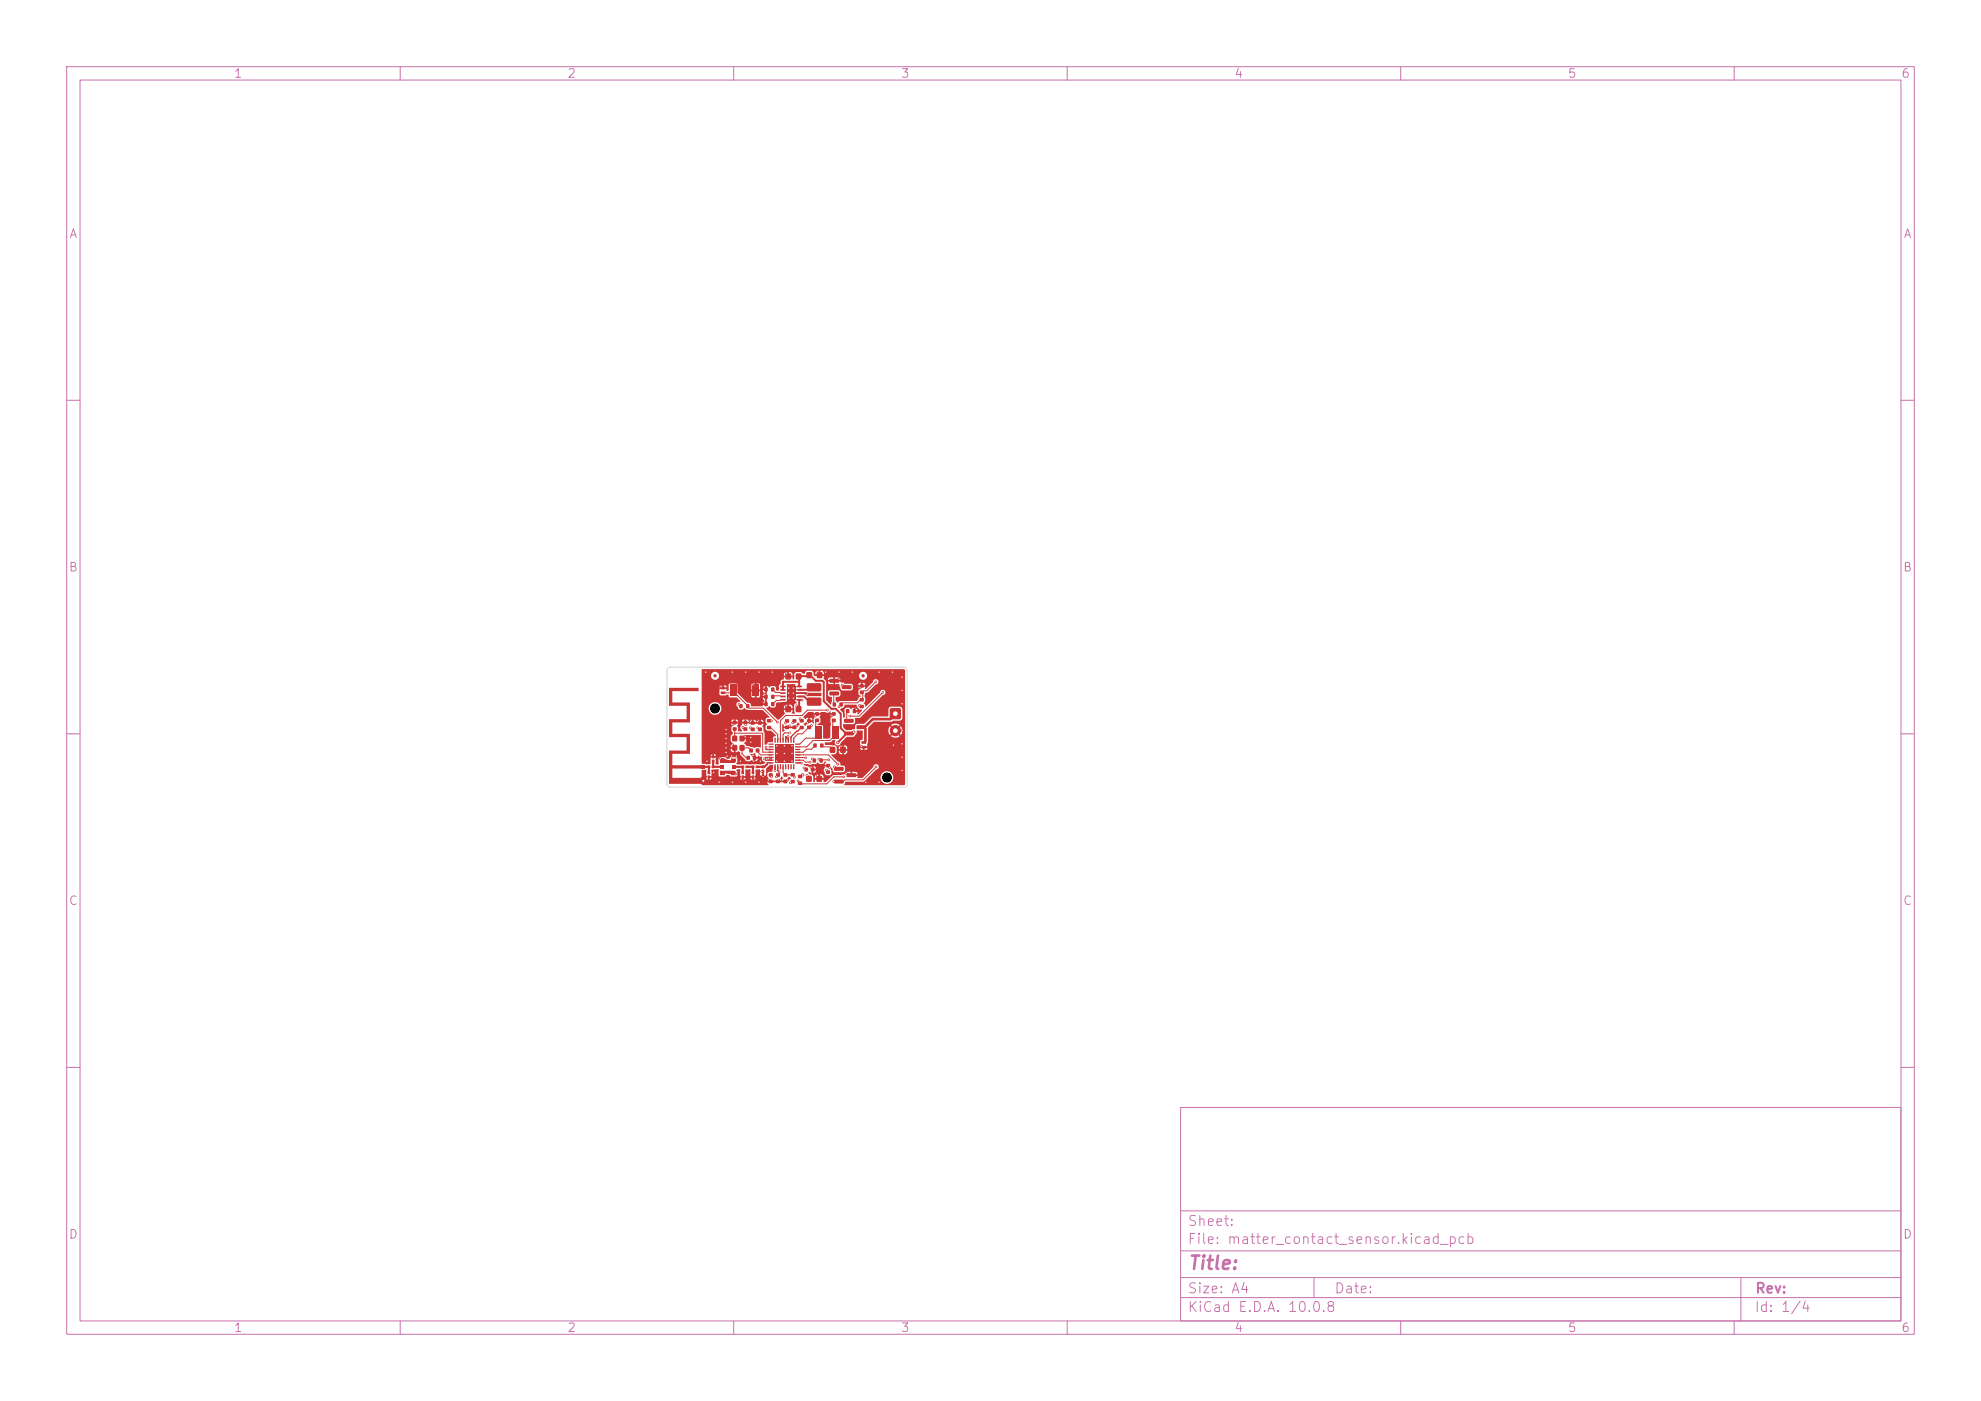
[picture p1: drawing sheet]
<svg xmlns="http://www.w3.org/2000/svg" width="297mm" height="210mm" viewBox="0 0 297 210" stroke-linecap="round" stroke-linejoin="round" font-family="sans-serif">
<defs><g id="words">
<text font-size="2" fill="#c872ab" x="178" y="190.8">Title:</text>
<g font-size="1.5" fill="#c872ab">
<text x="178" y="184.1">Sheet:</text>
<text x="178" y="186.8">File: matter_contact_sensor.kicad_pcb</text>
<text x="178" y="197">KiCad E.D.A. 10.0.8</text>
<text x="178" y="194.2">Size: A4</text>
<text x="200" y="194.2">Date:</text>
<text x="263" y="197">Id: 1/4</text>
<text x="263" y="194.2">Rev:</text>
</g>
<g font-size="1.3" fill="#c872ab">
<text x="35" y="12">1</text>
<text x="85" y="12">2</text>
<text x="135" y="12">3</text>
<text x="185" y="12">4</text>
<text x="235" y="12">5</text>
<text x="285" y="12">6</text>
<text x="10.3" y="36">A</text>
<text x="285.3" y="36">A</text>
<text x="10.2" y="86">B</text>
<text x="285.2" y="86">B</text>
<text x="10.2" y="136">C</text>
<text x="285.2" y="136">C</text>
<text x="10.2" y="186">D</text>
<text x="285.2" y="186">D</text>
<text x="35" y="200">1</text>
<text x="85" y="200">2</text>
<text x="135" y="200">3</text>
<text x="185" y="200">4</text>
<text x="235" y="200">5</text>
<text x="285" y="200">6</text>
</g>
</g></defs>
<g fill="none" stroke="#c872ab" stroke-width=".15">
<path d="M10 10h277v190h-277zM12 12h273v186h-273zM60 10v2M110 10v2M160 10v2M210 10v2M260 10v2M10 60h2M285 60h2M10 110h2M285 110h2M10 160h2"/>
<path d="M177 166h108v32h-108zM285 160h2M60 198v2M110 198v2M160 198v2M177 194.5h108M177 191.5h108M177 187.5h108M177 181.5h108M197 191.5v3M210 198v2M260 198v2"/>
<path d="M261 191.5v6.5"/>
</g>
<g fill="#c83434">
<path d="M100.3 103.1h4.4v.5h-3.9v1.7h2.6v3h-2.6v1.7h2.6v3h-2.6v1.7h4.9v.5h-4.9v1.4h4.9v.9h-5.4v-.4h5a.15 .15 0 0 0 .2 .1 .15 .15 0 0 0 0-.3 .15 .15 0 0 0-.2 .1l-5 .1v-4.6h2.6v-2h-2.6v-2.7h2.6v-2h-2.6z"/>
<path d="M115.6 105.3h.5v.5h-.5z"/>
<path d="M114.6 105.3h.5v.5h-.5z"/>
<path d="M116.4 115.9h.5v.5h-.5z"/>
<path d="M116.4 116.9h.5v.5h-.5z"/>
<path d="M117.5 115.9h.5v.5h-.5z"/>
<path d="M117.5 116.9h.5v.5h-.5z"/>
<path d="M105.2 114.7h.5v.5h-.5z"/>
<path d="M105.2 116.6h.5v.9h-.5z"/>
<path d="M110.9 111.7h.7v.8h-.7z"/>
<path d="M110.9 110.3h.7v.8h-.7z"/>
<path d="M109.8 110.3h.7v.8h-.7z"/>
<path d="M109.8 111.7h.7v.8h-.7z"/>
<path d="M120.6 115.1h.5v.5h-.5z"/>
<path d="M121.6 115.1h.5v.5h-.5z"/>
<path d="M126.6 107.8h1.3l.1 .5-.2 .1-1.2-.1-.1-.1z"/>
<path d="M126.6 109.7h1.3l.1 .5-.2 .1-1.2-.1-.1-.1z"/>
<path d="M128.4 108.7h1.4l.1 .5-.2 .1h-1.2l-.1-.1z"/>
<path d="M106.1 115.6h.4v.4h-.4z"/>
<path d="M106.1 116.3h.4v.4h-.4z"/>
<path d="M117.7 107.8h.6v.5h-.6z"/>
<path d="M117.7 108.8h.6v.5h-.6z"/>
<path d="M119.9 108.8h.6v.5h-.6z"/>
<path d="M119.9 107.8h.6v.5h-.6z"/>
<path d="M110.9 105.6h.4v.5h-.4z"/>
<path d="M111.9 105.6h.4v.5h-.4z"/>
<path d="M112.7 115.6h.4v.4h-.4z"/>
<path d="M112.7 116.3h.4v.4h-.4z"/>
<path d="M124.9 105.3h.4v.6h-.4z"/>
<path d="M125.9 105.3h.4v.6h-.4z"/>
<path d="M106.7 113.9h.4v.4h-.4z"/>
<path d="M106.7 113.2h.4v.4h-.4z"/>
<path d="M128.9 103.5h.6v.5h-.6z"/>
<path d="M128.9 102.6h.6v.5h-.6z"/>
<path d="M119.3 101h.8v.8h-.8z"/>
<path d="M117.8 101h.8v.8h-.8z"/>
<path d="M113.3 112.2h.5v.6h-.5z"/>
<path d="M112.4 112.2h.5v.6h-.5z"/>
<path d="M121 108.8h.6v.5h-.6z"/>
<path d="M121 107.8h.6v.5h-.6z"/>
<path d="M119.7 116.2h.5v.4h-.5z"/>
<path d="M119.7 117.2h.5v.4h-.5z"/>
<path d="M126.9 106.3h.4v.6h-.4z"/>
<path d="M127.9 106.3h.4v.6h-.4z"/>
<path d="M111.2 115.6h.3v.4h-.3z"/>
<path d="M111.2 116.3h.3v.4h-.3z"/>
<path d="M121 102.5l2-.1 .2 .3-.1 .8-.2 .2-1.8-.1-.2-.2z"/>
<path d="M121 104.6h2l.2 .2-.1 .8-.2 .2h-1.8l-.2-.2z"/>
<path d="M115 108.8h.6v.5h-.6z"/>
<path d="M115 107.8h.6v.5h-.6z"/>
<path d="M133.5 106.2h1.5v1.6h-1.5z"/>
<path d="M109.4 102.7h1v1.7h-1z"/>
<path d="M112.8 102.7h.9v1.7h-.9z"/>
<path d="M111.9 113.3h.5v.6h-.5z"/>
<path d="M112.9 113.3h.5v.6h-.5z"/>
<path d="M108.1 103.7h.6v.3h-.6z"/>
<path d="M108.1 103h.6v.3h-.6z"/>
<path d="M122 111.5h.4v.5h-.4z"/>
<path d="M123 111.5h.4v.5h-.4z"/>
<path d="M113.7 109.1h.5v.5h-.5z"/>
<path d="M113.7 108.1h.5v.5h-.5z"/>
<path d="M109.9 109h.5v.5h-.5z"/>
<path d="M109.9 108.1h.5v.5h-.5z"/>
<path d="M120.9 116.3h.8v.9h-.8z"/>
<path d="M122.4 116.3h.8v.9h-.8z"/>
<path d="M125.1 115h1.3l.1 .5-.2 .1-1.2-.1-.1-.1z"/>
<path d="M125.1 116.9h1.3l.1 .5-.2 .1-1.2-.1-.1-.1z"/>
<path d="M126.9 115.9h1.4l.1 .5-.2 .1h-1.2l-.1-.1z"/>
<path d="M126 112h.8v.8h-.8z"/>
<path d="M124.4 112h.8v.8h-.8z"/>
<path d="M107.9 114.7h.5v.5h-.5z"/>
<path d="M109.9 114.7h.4v.5h-.4z"/>
<path d="M107.9 115.5h2.2l.2 .2v.5h-.7v-.2h-.9v.2h-.8z"/>
<path d="M107.9 113.7h.8v.3h.9v-.3h.7v.5l-.2 .2h-2.2z"/>
<path d="M106.7 114.8h.4v.3h-.4z"/>
<path d="M106.1 114.8h.4v.3h-.4z"/>
<path d="M124.7 107.7h.6v.5h-.6z"/>
<path d="M124.7 106.8h.6v.5h-.6z"/>
<path d="M119.3 105.9h.8v.8h-.8z"/>
<path d="M117.8 105.9h.8v.8h-.8z"/>
<path d="M124.7 108.9h1v1.8h-1z"/>
<path d="M122.2 108.9h1v1.8h-1z"/>
<path d="M116.1 114.6h.2l-.1 .7h-.1z"/>
<path d="M116.5 114.6h.2l-.1 .7h-.1z"/>
<path d="M116.9 114.6h.2l-.1 .7h-.1z"/>
<path d="M117.3 114.6h.2l-.1 .7h-.1z"/>
<path d="M117.7 114.6h.2l-.1 .7h-.1z"/>
<path d="M118.1 114.6h.2l-.1 .7h-.1z"/>
<path d="M118.5 114.6h.2l-.1 .7h-.1z"/>
<path d="M118.9 114.6h.2l-.1 .7h-.1z"/>
<path d="M119.2 114.3h.7l.1 .1-.7 .1z"/>
<path d="M119.2 113.9h.7l.1 .1-.7 .1z"/>
<path d="M119.2 113.5h.7l.1 .1-.7 .1z"/>
<path d="M119.2 113.1h.7l.1 .1-.7 .1z"/>
<path d="M119.2 112.7h.7l.1 .1-.7 .1z"/>
<path d="M119.2 112.3h.7l.1 .1-.7 .1z"/>
<path d="M119.2 111.9h.7l.1 .1-.7 .1z"/>
<path d="M119.2 111.5h.7l.1 .1-.7 .1z"/>
<path d="M118.9 110.6h.2l-.1 .8-.1-.1z"/>
<path d="M118.5 110.6h.2l-.1 .8-.1-.1z"/>
<path d="M118.1 110.6h.2l-.1 .8-.1-.1z"/>
<path d="M117.7 110.6h.2l-.1 .8-.1-.1z"/>
<path d="M117.3 110.6h.2l-.1 .8-.1-.1z"/>
<path d="M116.9 110.6h.2l-.1 .8-.1-.1z"/>
<path d="M116.5 110.6h.2l-.1 .8-.1-.1z"/>
<path d="M116.1 110.6h.2l-.1 .8-.1-.1z"/>
<path d="M115.2 111.5h.7l.1 .1-.7 .1z"/>
<path d="M115.2 111.9h.7l.1 .1-.7 .1z"/>
<path d="M115.2 112.3h.7l.1 .1-.7 .1z"/>
<path d="M115.2 112.7h.7l.1 .1-.7 .1z"/>
<path d="M115.2 113.1h.7l.1 .1-.7 .1z"/>
<path d="M115.2 113.5h.7l.1 .1-.7 .1z"/>
<path d="M115.2 113.9h.7l.1 .1-.7 .1z"/>
<path d="M115.2 114.3h.7l.1 .1-.7 .1z"/>
<path d="M116.2 111.6h2.8v2.8h-2.8z"/>
<path d="M121.9 113.7h.4v.6h-.4z"/>
<path d="M122.9 113.7h.4v.6h-.4z"/>
<path d="M112.6 109.1h.5v.5h-.5z"/>
<path d="M112.6 108.1h.5v.5h-.5z"/>
<path d="M118.8 107.8h.6v.5h-.6z"/>
<path d="M118.8 108.8h.6v.5h-.6z"/>
<path d="M117 102.8h.8v.2h-.8z"/>
<path d="M117 103.3h.8v.2h-.8z"/>
<path d="M117 103.8h.8v.2h-.8z"/>
<path d="M117 104.3h.8v.2h-.8z"/>
<path d="M117 104.8h.8v.2h-.8z"/>
<path d="M119.4 104.8h.8v.2h-.8z"/>
<path d="M119.4 104.3h.8v.2h-.8z"/>
<path d="M119.4 103.8h.8v.2h-.8z"/>
<path d="M119.4 103.3h.8v.2h-.8z"/>
<path d="M119.4 102.8h.8v.2h-.8z"/>
<path d="M118 102.9h1.2v2h-1.2z"/>
<path d="M122.2 107.7h.6v.5h-.6z"/>
<path d="M122.2 106.8h.6v.5h-.6z"/>
<path d="M115.3 115.9h.5v.5h-.5z"/>
<path d="M115.3 116.9h.5v.5h-.5z"/>
<path d="M129.2 111.1h.6v.4h-.6z"/>
<path d="M129.2 111.8h.6v.4h-.6z"/>
<path d="M115.6 103.1h.5v.5h-.5z"/>
<path d="M114.6 103.1h.5v.5h-.5z"/>
<path d="M113.3 114.8h.4v.3h-.4z"/>
<path d="M112.7 114.8h.4v.3h-.4z"/>
<path d="M120.9 100.8h.8v.8h-.8z"/>
<path d="M122.5 100.8h.8v.8h-.8z"/>
<path d="M111.5 109h.5v.5h-.5z"/>
<path d="M111.5 108.1h.5v.5h-.5z"/>
<path d="M111.8 114.8h.4v.3h-.4z"/>
<path d="M111.2 114.8h.4v.3h-.4z"/>
<path d="M124.4 101.8h1.3l.1 .5-.2 .1-1.2-.1-.1-.1z"/>
<path d="M124.4 103.7h1.3l.1 .5-.2 .1-1.2-.1-.1-.1z"/>
<path d="M126.2 102.7h1.4l.1 .5-.2 .1h-1.2l-.1-.1z"/>
<path d="M118.6 115.9h.5v.5h-.5z"/>
<path d="M118.6 116.9h.5v.5h-.5z"/>
<path d="M114.2 114.7h.4v.5h-.4z"/>
<path d="M114.2 115.4h.4v.4h-.4z"/>
<path d="M123.9 115.5h.5v.5h-.5z"/>
<path d="M123.9 114.5h.5v.5h-.5z"/>
<path d="M115.6 104.2h.5v.5h-.5z"/>
<path d="M114.6 104.2h.5v.5h-.5z"/>
<path d="M128.9 105.7h.6v.4h-.6z"/>
<path d="M128.9 104.7h.6v.4h-.6z"/>
<circle cx="129.4" cy="101.3" r=".25"/>
<circle cx="134.2" cy="109.5" r=".85"/>
<circle cx="116.4" cy="114.1" r=".25"/>
<circle cx="117.6" cy="114.1" r=".25"/>
<circle cx="118.7" cy="114.1" r=".25"/>
<circle cx="116.4" cy="113" r=".25"/>
<circle cx="117.6" cy="112.9" r=".25"/>
<circle cx="118.7" cy="113" r=".25"/>
<circle cx="116.4" cy="111.8" r=".25"/>
<circle cx="117.6" cy="111.8" r=".25"/>
<circle cx="118.7" cy="111.8" r=".25"/>
<circle cx="118.2" cy="103.1" r=".25"/>
<circle cx="118.2" cy="103.9" r=".25"/>
<circle cx="118.2" cy="104.7" r=".25"/>
<circle cx="118.9" cy="103.1" r=".25"/>
<circle cx="118.9" cy="103.9" r=".25"/>
<circle cx="118.9" cy="104.7" r=".25"/>
<circle cx="107.2" cy="101.3" r=".25"/>
<circle cx="114" cy="114.1" r=".2"/>
<circle cx="109.8" cy="100.7" r=".2"/>
<circle cx="111.7" cy="110.3" r=".2"/>
<circle cx="122.6" cy="116.3" r=".2"/>
<circle cx="126.9" cy="116" r=".2"/>
<circle cx="135.3" cy="113.5" r=".2"/>
<circle cx="135.3" cy="105.5" r=".2"/>
<circle cx="109.8" cy="117.3" r=".2"/>
<circle cx="122.2" cy="107.3" r=".2"/>
<circle cx="135.3" cy="109.5" r=".2"/>
<circle cx="122.6" cy="100.7" r=".2"/>
<circle cx="112.5" cy="108.2" r=".2"/>
<circle cx="121" cy="108.3" r=".2"/>
<circle cx="124.7" cy="107.3" r=".2"/>
<circle cx="131.8" cy="100.7" r=".2"/>
<circle cx="106.7" cy="113.3" r=".2"/>
<circle cx="110.3" cy="116" r=".2"/>
<circle cx="113.6" cy="108.1" r=".2"/>
<circle cx="113.1" cy="116.5" r=".2"/>
<circle cx="135.3" cy="101.5" r=".2"/>
<circle cx="112.6" cy="111.3" r=".2"/>
<circle cx="114.4" cy="116.4" r=".2"/>
<circle cx="111.8" cy="100.7" r=".2"/>
<circle cx="129.8" cy="117.3" r=".2"/>
<circle cx="117.9" cy="100.9" r=".2"/>
<circle cx="128.4" cy="106.3" r=".2"/>
<circle cx="117.9" cy="105.8" r=".2"/>
<circle cx="133.8" cy="100.7" r=".2"/>
<circle cx="113" cy="114.1" r=".2"/>
<circle cx="111.8" cy="117.3" r=".2"/>
<circle cx="114.6" cy="103.1" r=".2"/>
<circle cx="109.9" cy="108.6" r=".2"/>
<circle cx="115.2" cy="116.9" r=".2"/>
<circle cx="105.8" cy="100.7" r=".2"/>
<circle cx="111.8" cy="108.6" r=".2"/>
<circle cx="114.5" cy="105.3" r=".2"/>
<circle cx="115.8" cy="100.7" r=".2"/>
<circle cx="129" cy="103.1" r=".2"/>
<circle cx="111.1" cy="116.5" r=".2"/>
<circle cx="126.1" cy="111.9" r=".2"/>
<circle cx="114.2" cy="115.7" r=".2"/>
<circle cx="111" cy="114.1" r=".2"/>
<circle cx="123.8" cy="100.7" r=".2"/>
<circle cx="112.9" cy="113.3" r=".2"/>
<circle cx="108.9" cy="112.1" r=".2"/>
<circle cx="117" cy="116.9" r=".2"/>
<circle cx="109.7" cy="113.3" r=".2"/>
<circle cx="131.8" cy="117.3" r=".2"/>
<circle cx="113.8" cy="100.7" r=".2"/>
<circle cx="109.8" cy="111.7" r=".2"/>
<circle cx="121.6" cy="115" r=".2"/>
<circle cx="108.9" cy="110" r=".2"/>
<circle cx="108.9" cy="111.4" r=".2"/>
<circle cx="108.9" cy="109.3" r=".2"/>
<circle cx="107" cy="115.8" r=".2"/>
<circle cx="112.9" cy="102.6" r=".2"/>
<circle cx="110.4" cy="113.3" r=".2"/>
<circle cx="108" cy="113.7" r=".2"/>
<circle cx="108.9" cy="112.8" r=".2"/>
<circle cx="118.1" cy="116.9" r=".2"/>
<circle cx="124.4" cy="115" r=".2"/>
<circle cx="119.4" cy="108.8" r=".2"/>
<circle cx="112.6" cy="110.6" r=".2"/>
<circle cx="107.8" cy="117.3" r=".2"/>
<circle cx="108.1" cy="103" r=".2"/>
<circle cx="129.1" cy="111.9" r=".2"/>
<circle cx="134" cy="111.7" r=".2"/>
<circle cx="135.3" cy="111.5" r=".2"/>
<circle cx="135.3" cy="115.5" r=".2"/>
<circle cx="113.8" cy="117.3" r=".2"/>
<circle cx="108.9" cy="110.7" r=".2"/>
<circle cx="114.7" cy="104.1" r=".2"/>
<circle cx="125.8" cy="101.8" r=".2"/>
<circle cx="135.3" cy="103.5" r=".2"/>
<circle cx="109" cy="113.3" r=".2"/>
<circle cx="106" cy="114.1" r=".2"/>
<circle cx="127.8" cy="100.7" r=".2"/>
<circle cx="106" cy="116.5" r=".2"/>
<circle cx="118.3" cy="108.8" r=".2"/>
<circle cx="121" cy="104" r=".2"/>
<circle cx="125.8" cy="100.7" r=".2"/>
<circle cx="116.2" cy="115.5" r=".2"/>
<circle cx="113.6" cy="109.1" r=".2"/>
<circle cx="125.1" cy="115" r=".2"/>
<circle cx="115.7" cy="116.4" r=".2"/>
<circle cx="114.9" cy="112" r=".2"/>
<circle cx="120" cy="107.7" r=".2"/>
<circle cx="123.9" cy="115.4" r=".2"/>
<circle cx="118.1" cy="110.4" r=".2"/>
<circle cx="116.4" cy="116.4" r=".2"/>
<circle cx="117.7" cy="108.3" r=".2"/>
<circle cx="120.6" cy="115.1" r=".2"/>
<circle cx="126.3" cy="102.7" r=".2"/>
<circle cx="121.8" cy="113.7" r=".2"/>
<circle cx="118.9" cy="108.3" r=".2"/>
<circle cx="119.4" cy="105.8" r=".2"/>
<circle cx="111.4" cy="109" r=".2"/>
<circle cx="120.1" cy="114.4" r=".2"/>
<circle cx="117.9" cy="110.9" r=".2"/>
<circle cx="114.6" cy="113.7" r=".2"/>
<circle cx="116.8" cy="115.7" r=".2"/>
<circle cx="121" cy="116.2" r=".2"/>
<circle cx="115.2" cy="113.7" r=".2"/>
<circle cx="112.5" cy="109.1" r=".2"/>
<circle cx="128.8" cy="105.7" r=".2"/>
<circle cx="120.2" cy="105" r=".2"/>
<circle cx="110.8" cy="105.6" r=".2"/>
<circle cx="126.5" cy="116.4" r=".2"/>
<circle cx="119.7" cy="117" r=".2"/>
<circle cx="119.1" cy="116.5" r=".2"/>
<circle cx="128" cy="109.7" r=".25"/>
<circle cx="125.6" cy="111.3" r=".25"/>
<circle cx="120.4" cy="116.1" r=".25"/>
<circle cx="116.6" cy="108.3" r=".2"/>
<circle cx="120.8" cy="113.6" r=".2"/>
<circle cx="127.4" cy="107.3" r=".2"/>
<circle cx="132.4" cy="103.8" r=".2"/>
<circle cx="121.7" cy="108.7" r=".2"/>
<circle cx="131.3" cy="102.2" r=".2"/>
<circle cx="125.8" cy="106" r=".2"/>
<circle cx="115.7" cy="108" r=".2"/>
<circle cx="125.6" cy="114.6" r=".2"/>
<circle cx="125" cy="117.1" r=".2"/>
<circle cx="131.3" cy="114.9" r=".2"/>
<circle cx="124.3" cy="113.9" r=".2"/>
<circle cx="121.4" cy="114.3" r=".2"/>
<circle cx="122.7" cy="113.8" r=".2"/>
<circle cx="118.3" cy="109.9" r=".2"/>
<circle cx="118.5" cy="117.3" r=".2"/>
<circle cx="124" cy="106.4" r=".2"/>
</g>
<path d="M117 105h-.6l-.3 .3" fill="none" stroke="#c83434" stroke-width=".15"/>
<g fill="none" stroke="#c83434" stroke-width=".25">
<path d="M106.3 116.5h-.3M106.7 113.3l.2 .1M108 113.7l1.1 .3M108.1 103l.3 .2M109.1 115.9l1.3 .1M109.8 111.7l.3 .4M110.1 108.3l-.2 .3M110.8 105.6l.3 .3M111.4 116.5h-.2M111.7 110.4l-.5 .3M111.7 108.3l.1 .3M112.5 108.2l.3 .2"/>
<path d="M112.5 109.1l.3 .2M112.9 116.5h.2M112.9 102.7l.4 .8M112.9 113.3l.2 .3M113.6 108.2l.3 .2M113.6 109.1l.3 .2M114.4 115.6l-.2 .1M114.5 105.3l.3 .3M114.5 103.1l.3 .3M114.7 104.1l.1 .4M115.2 116.9l.3 .2M117 116.9l-.4 .2"/>
<path d="M117.9 105.8l.3 .5M117.9 100.9l.3 .5M118 108.1l-.2 .3M118.1 116.9l-.3 .2M118.3 108.8l-.3 .2M118.9 103.9h.9M119.1 108.1l-.2 .3M119.4 108.8l-.3 .2M120.2 103.9h.6l.2 .2M121.3 108.1l-.3 .3M121.6 115l.2 .4M122.5 107l-.3 .3"/>
<path d="M122.5 116.3l.3 .5M122.6 100.7l.3 .5M124.1 114.8l.2 .3M125 107l-.3 .3M125.8 101.8l-.7 .3M126.1 111.9l.3 .5M126.9 116l.7 .2M128.4 106.4l-.3 .2M128.9 105.8l.3 .1M129.1 111.9l.4 .1M129.2 102.8l-.3 .3"/>
</g>
<path d="M114.4 115.6v.8" fill="none" stroke="#c83434" stroke-width=".29"/>
<path d="M114.6 113.8l.2 .2h.8M114.8 113.6h.8M116.2 114.9v.6M116.6 114.9v.6l.2 .2M117.8 110.4v.6M118.1 110.4l.1 .6" fill="none" stroke="#c83434" stroke-width=".2"/>
<path d="M115.2 113.6v.1" fill="none" stroke="#c83434" stroke-width=".3"/>
<circle cx="116.2" cy="115.5" r=".1" fill="#c83434"/>
<path d="M114.8 113.6l-.2 .2M114.8 112v.4h.8M115.6 113.6v.4M115.6 114.4h-.6v.2M117.8 110.4l.1 .2v.4M119.6 114.4h.5M119.9 109.3l-1.3 1.1v.2" fill="none" stroke="#c83434" stroke-width=".2"/>
<path d="M111.4 109.1l.3 .2M115.5 116.2l.1 .3M116.6 116.2l-.2 .3M119.4 105.8l.3 .5M119.8 104.9l.4 .1M119.9 107.8l.3 .2M120.5 115.1l.4 .3M121 116.3l.3 .5M121.8 113.8l.3 .2M123.9 115.5l.2 .2M125.1 115l.7 .3M126.2 102.7l.7 .3" fill="none" stroke="#c83434" stroke-width=".25"/>
<path d="M119.8 101.6v1.3M119.8 104.9v1.4M119.8 102.2h-2.4v1.2M119.8 103.4h1.6M119.8 104.4h.8l.4 .4h.4M120.1 101.4h.8M120.2 116.2h.2M121.7 101.5l.6 .6h1l.2 .2v2.8l1.2 1.2h.6l.7 .7v2.2l.6 .5M126.7 110.2l-1.1 1.1M127.9 109.8h.1" fill="none" stroke="#c83434" stroke-width=".3"/>
<g fill="none" stroke="#c83434" stroke-width=".15">
<path d="M108.7 103.9h.8M110.1 109.3v1.4M110.1 109.9h4.2v2.9h1.3M110.3 104l1.6 1.6M112.3 106.2h2.1l2.2 2.1M112.6 112.5l-.4-.4h-1v.9l.6 .6h.4M113.6 112.8l.4 .4h1.6M115.6 109.1l1 1v.9M115.6 108.1h.1M116.1 103.6l.2 .2h.7M116.1 104.3h.9M117.4 114.9v.9l.1 .2"/>
<path d="M118 116.2h.6M118.3 109.9h-.6l-.3 .2v.9M118.5 117.4h.1M119.1 116.4v.1M119.6 113.6h1.2M119.6 113.2h4.6l1.4 1.4M119.6 114h.9l.3 .3h.6M119.7 117.1v.2M121 109.3l-.7 .7h-.6l-.7 .6M121.6 108.8v.1M122 112l-.4 .3h-.7l-.4 .5h-.9M122.2 110.7h-1.4l-.9 .8"/>
<path d="M122.3 108.2v.8M122.8 113.8h.1M123.3 113.9h1M123.5 112h1M124 106.5h-3l-.8 .8h-2.4l-.8 .8v2.9M124.7 110.7l-.3 .3h-2.5l-1 1h-1M124.8 108.2v.8M125 104.2v1.2M125 117.2h.1M125.9 105.9l-.1 .1M126.5 116.5h-1.5l-1.1 1h-3.7M127 106.9v.9"/>
<path d="M128.9 105l-.4 .4h-2.2M129.3 104v.7M131.3 102.2l-1.4 1.4h-.5M131.3 115l-1.9 1.9h-2.8l-.2 .2M132.4 103.8l-3.6 3.6h-1.4"/>
</g>
<path d="M105.4 115h.9v.8M106.9 114.1v.9h1.3M110.1 115h1.3v.8M112 115h.9v.8M115 114.6l-.4 .4h-1.1" fill="none" stroke="#c83434" stroke-width=".32"/>
<path d="M129.7 109.3v1.9M133.5 107.8h-2.7l-1 1" fill="none" stroke="#c83434" stroke-width=".4"/>
<g fill="#c83434">
<path d="M105.2 115.4h.7v.9h.8v-.9l.5-.1h.6l-.1 .9 .2 .2h.8l.3-.2h.3l.3 .2h.8l.1-.1v-.6l-.1-.2 .1-.2 .5 .1v.9h.8l-.1-.9 .6-.1 .2 .1v.9h.8v-.9l.5-.1 .1 .1v.8h.9l.1-1 .5-.5h.5l-.1 1h-.6l-.2 .2v.4a.35 .35 0 0 1 0 .7h2.7l.1 .2-2.8 .1 .2 .3v.1h-9.9l-.1-1.1h.7l.2 .3 .5-.1 .1-.2h4.3l.2 .3 .4-.1 .2-.2h.7l.1 .2 .4 .1 .2-.1 .1-.2h-.3v.3h-.3l.1-.3h-1.3v.3h-.3v-.3h-4.8v.3h-.3l.1-.3h-1z"/>
<path d="M105.2 100.3h30.4l.1 .2v17.1l-.2 .1-8.9-.1 .2-.4h2.7l.7-.7h1.8a.96 .96 0 0 0 1.3 .9 .96 .96 0 0 0 .3-1.5 .96 .96 0 0 0-1.5 .4l-.1 .2h-1.8l1.2-1.1a.41 .41 0 0 0 .3-.5 .41 .41 0 0 0-.4-.4 .41 .41 0 0 0-.4 .5l-1.6 1.6h-.7v-.3h-.9l-.2-.1v-.1h1.1l-.1-.3-.2-.1h-.5v.4h-.3v-.4h-.5l-.2 .1-.1 .3-.5 .1h-1.3l-1.1 1h-.3v-.3h-1.3v.3h-.3v-.7h.3v.1h1.3l-.1-.4-.2-.1h-.3v.5h-.2v-.5l-.4 .1-.1 .3h-.3a.64 .64 0 0 0-.6-.5l-.1-.1 .1-.2 .3 .2h.4l.3-.3v-.1h-.3v.4h-.3v-.7h.6v-.1l-.1-.2-.2-.1v.4h-.3v-.4l-.2 .1a.27 .27 0 0 1-.5-.1l-.5-.2 .1-.1h.5a.59 .59 0 0 0 .8 0h.4l.3-.2 .3 .2h.4l.3-.3h.2h.1l-.3 .4h.5l.1 .2-.6 .1v.1a.87 .87 0 0 0 .3 1.2h.5l.2-.1 .1-.6-.2-.2 .2-.2 .1 .1 .1 .4 .2 .1 1.3 .1 .2-.2v-.7l-.1-.1-.5-.1-.1-.4-.3-.2-1-1h.6l.3-.4h.3a.71 .71 0 0 0 .6 .4 .71 .71 0 0 0 .6-.4v-.2h-.5v.6h-.2v-.6h-.5v.2h-.3v-.6h.3v.2l3.1-.1 .1 .1a1.12 1.12 0 0 0 1-.1l.1-.1h-.5v.3h-.2v-.3l-2.4 .1-.1-.4-.4-.1v.6h-.2v-.6l-.4 .1-.1 .3h-.3l-.3-.4h-1.5v-.4h.8l.4-.4h.3a.49 .49 0 0 0 .2 .8 .49 .49 0 0 0 .7-.4l.8-.8 1.2-.1 .3-.5 .1-.4 .8 .1v1.2l-.3 .3-.1 .8h1.2l-.1-.3 .2-.4v-1.8h3v.4l.2 .4 .5-.5 .2 .1-.5 .5 .5 .3 .4-.1 .4-.2-.5-.5 .2-.1 .5 .5 .2-.6-.1-.4-.1-.3-.5 .5-.2-.2 .5-.5-.4-.2h-.4l-.5 .2 .5 .5-.2 .2-.5-.5-.2 .5h-3l-.1-.3 .9-.9h2.6l.3-.2h1.2l.2-.3v-1.4l-.1-.2-.3-.2-1.5 .1-.2 .3v1.1h-2.5l-1.1 1.1-1.3 .1-.1 .1-.1 .6-.5 .1h-.7l-.5-.4 .1-.5h1.6l.1-.2v-.7h.8l3.3-3.4a.42 .42 0 0 0 .5-.4 .42 .42 0 0 0-.5-.4 .42 .42 0 0 0-.4 .4l-2.2 2.1v-.3l-.2-.2 .2-.3-.1-.9 .1-.4h.4l1.2-1.2a.42 .42 0 0 0 .4-.4 .42 .42 0 0 0-.4-.4 .42 .42 0 0 0-.4 .4l-1.1 1.1-.2-.1 .1-.3h-1v.1a.33 .33 0 0 1 0 .6v.4l.4 .3-.1 .1a.36 .36 0 0 0-.3 .5l-.3 .2h-2.5l-.3 .2-.3-.3v-.5l.6-.2v-.7l-.2-.2-1.3 .1-.3 .2v.5l.2 .2 .4 .1v.6l-.1 .5h-.1l-.6-.7v-2.7h.2l.3 .3h1.4l.3 .9 .2 .1 1.4-.1 .2-.2-.1-.6 1.9 .1v-.2l-.4-.2v.4h-.2v-.4h-.1l-.3 .3h-.9l-.2-.1h-1l-.2-.2h-.4v-.1h-.8v.3h-.3v-.3h-1l-.3-.3h2.4l-.1-.2-.1-.1-.6-.1v.4h-.3v-.4h-.5l-.1 .1-.2 .3h-.5l-.1-.2v-.4l-1.3 .1-.2-.2h6.8v.2a.61 .61 0 0 0 .9 .4 .61 .61 0 0 0 0-1 .61 .61 0 0 0-.9 .4h-6.8v-.3h.2v.2h1.3l-.1-.4-.3-.2h-.1v.6h-.2v-.6l-.4 .1-.2 .3h-.2l-.3-.4h-.7l-.2 .2-.1 .2a.4 .4 0 0 1-.6-.2h-.7l-.2 .2-.2 .9h-.2v-.3h-1.3v.3l-.2 .1-.2 .2-.1 .5a.43 .43 0 0 0-.2 .6v.3h-.4l-.2-.6-.6-.1-.3 .3-.3-.3v2.7l-.2 .2h-.4l-.1 .2h-1.6l-.3-.5-.4-.1h2.4v.1h.3v-.8h-.3l.2 .4-.2 .3h-2.4l-.9-.9h1.6l.1 .1h1l.1-.1v-.2l.8 .1v-.8h-.3l.2 .4-.2 .3h-.5v-.6h-.5v.9h-.2v-.9h-.5v.8h-1.6l-.5-.6v-1.2h2.1v.8h1.2v-.3l.8 .1v-.4l-.2 .1-.1 .2h-.5v-.5l-.1-.1-.4-.1v1h-.2v-1l-.4 .1-.1 .1h-2.1l-.2-.2h-1l-.2 .2v1h-.3v-.3h-1.1v.7l.2 .2 .7 .1 .5-.2 .2 .4 1.1 .1 .5 .6a.44 .44 0 0 0-.6 .2 .44 .44 0 0 0 .2 .6l.1 .2 .2 .2h.4l.3-.3 .3 .3h.3h2.2l1 1.1-.5 .1-.1 .2v.5l.2 .2-.2 .3v.6l.2 .1h.6l.7 .8-.4 .2v.7l-.7 .1-.2 .3h-.3l-.1-1.7-.1-.3v-.5l-.2-.2 .2-.4-3.3-.1a.32 .32 0 0 1-.2 .5v.3l.3 .4h-.6v-.5l-.2-.3 .2-.4h-1.1l.2 .4-.2 .3v.4l.3 .3v.2l-.3 .3-.1 .7 .4 .4-.3 .2-.1 .4h.6l.2 .2v.6l.2-.1a.29 .29 0 0 1 .5 .1v.4l.9 .9h.5l.2-.2 .3 .2h.4l.3-.1v-.3h-.3v.4h-.3l-.1-1.1 .2-.1 .2 .1v.5h.3l.1-.3 .6 .3a.56 .56 0 0 0 .4 .8l-.1 .2-.5 .1h-3.6l-.1-.1 .1-.3v-.5l-.1-.2h-.9l-.1 .2h-.4l-.2-.2h-.9l-.2 .2v.9l-.4-.1v-.9h-.8v.9l-.6 .1-.7-.1v-1.2h2.1l-.2-.3-.1 .3h-.2v-.3l-.3 .3h-1.3v-.9h4.3l.2 .3 .3 .1v-.6h-.5v.2h-4.3v-4.3l9.3 .1-.1-.2-.2-.1h-.1v.3h-.3v-.3h-.2l-.2 .2-.4-.2v.3h-.3v-.3l-.4 .2-.3-.3h-.1v.4h-.3v-.4l-.2 .1-.2 .2h-.5l-.2-.2-.2-.1v.4h-.3v-.4l-.2 .1-.2 .2h-4.4v-2h1v.2a.96 .96 0 0 0 1.5 .7 .96 .96 0 0 0 0-1.6 .96 .96 0 0 0-1.5 .7h-1v-3.1h3.7v-.2h-.2h-.2v.2h-.2v-.2h-.3l-.2 .2h-2.6v-1.8h1.4a.6 .6 0 0 0 .7 .7 .6 .6 0 0 0 .5-.8h9.7v.2h1.3l-.1-.4-.3-.2h-.1v.6h-.2v-.6l-.4 .1-.2 .3h-9.7a.6 .6 0 0 0-.7-.4 .6 .6 0 0 0-.5 .5h-1.4z"/>
<path d="M117.1 116.4h.1l.2 .2-.2 .3h-.1a.25 .25 0 0 1 0-.5z"/>
<path d="M116.2 111.6h2.8v2.7h-2.8z"/>
<path d="M112.5 113l.3 .1-.1 .2z"/>
<path d="M111.3 110.6h.5l.1-.4h2.2v1.8l-.1 .1-.6-.1a.37 .37 0 0 1-.6 0l-.9-.2-.4-.4 .3-.2v-.4h-.5z"/>
<path d="M121.1 106.7h.8l.1 .2h1l.1-.2h.6a.52 .52 0 0 0 .8-.1v.3h.4l.1 .2h-.5v.1a.33 .33 0 0 1 0 .6l.1 .6-.1 2.1-.2 .2h-.8l-.1-1.9-.1-.1-.7-.1v-.1l.3-.1 .1-.2v-.4l-.2-.3 .2-.4h-1v.1a.33 .33 0 0 1 0 .6v.7l-.2-.1v-.2h-.4l-.2-.2 .6-.1-.1-.3h-.3v.3h-.2v-.3l-.5 .2-.3-.3z"/>
<path d="M117.3 108.6l.2 .1v.2h1.5l.1 .2-1.6 .1 .2 .3-.4 .2z"/>
<path d="M118 102.6h1.3l-.1 1.2 3.9 .1v.5h-2.1l-.4-.4h-1.4l.1 .7a.37 .37 0 0 0 .1 .5l.1 .1a.64 .64 0 0 0-.4 .7l.1 1h-.5l.1-.6h-1.3l.2 .6-1 .9-.2-.1-1.6-1.7 .4-.3 .4 .3 1.8-.1v.2h1.3l-.1-.4-.3-.2h-.1v.6h-.2v-.6l-.4 .1-.2 .3h-1.3l.3-.7 1.3-.1a.41 .41 0 0 0 .2-.6z"/>
<path d="M126.6 105.6h1.8l.4 .7 .5 .2-.7 .6v-.4h-.4l-.2-.2h.6l-.2-.4h-.2v.4h-.2v-.4l-.4 .2-.3-.2h-.4l-.3 .2 .1 1.2-.2 .1-.1-.7-.5-.5 .3-.3a.38 .38 0 0 0 .4-.5z"/>
<circle cx="118.3" cy="116.7" r=".21"/>
<circle cx="119.7" cy="108.5" r=".22"/>
<circle cx="120.7" cy="108.5" r=".24"/>
</g>
<path d="M100.1 100.1l.4-.1h35a.5 .5 0 0 1 .5 .5v17a.5 .5 0 0 1-.5 .5h-35a.5 .5 0 0 1-.5-.5v-17z" fill="none" stroke="#d0d2cd" stroke-width=".15"/>
<g fill="#fff">
<circle cx="114" cy="114.1" r=".1"/>
<circle cx="109.8" cy="100.8" r=".1"/>
<circle cx="111.7" cy="110.3" r=".1"/>
<circle cx="122.6" cy="116.2" r=".1"/>
<circle cx="126.9" cy="115.9" r=".1"/>
<circle cx="135.3" cy="113.5" r=".1"/>
<circle cx="135.3" cy="105.5" r=".1"/>
<circle cx="109.8" cy="117.2" r=".1"/>
<circle cx="122.3" cy="107.3" r=".1"/>
<circle cx="135.3" cy="109.5" r=".1"/>
<circle cx="122.6" cy="100.7" r=".1"/>
<circle cx="112.5" cy="108.2" r=".1"/>
<circle cx="121.1" cy="108.4" r=".1"/>
<circle cx="124.7" cy="107.3" r=".1"/>
<circle cx="131.8" cy="100.8" r=".1"/>
<circle cx="106.7" cy="113.2" r=".1"/>
<circle cx="110.4" cy="116" r=".1"/>
<circle cx="113.6" cy="108.2" r=".1"/>
<circle cx="113.1" cy="116.5" r=".1"/>
<circle cx="135.3" cy="101.5" r=".1"/>
<circle cx="112.6" cy="111.2" r=".1"/>
<circle cx="114.4" cy="116.4" r=".1"/>
<circle cx="111.8" cy="100.8" r=".1"/>
<circle cx="129.8" cy="117.2" r=".1"/>
<circle cx="117.9" cy="100.9" r=".1"/>
<circle cx="128.4" cy="106.3" r=".1"/>
<circle cx="117.9" cy="105.8" r=".1"/>
<circle cx="133.8" cy="100.8" r=".1"/>
<circle cx="113" cy="114.1" r=".1"/>
<circle cx="111.8" cy="117.2" r=".1"/>
<circle cx="114.6" cy="103.1" r=".1"/>
<circle cx="109.9" cy="108.6" r=".1"/>
<circle cx="115.2" cy="116.9" r=".1"/>
<circle cx="105.8" cy="100.8" r=".1"/>
<circle cx="111.8" cy="108.6" r=".1"/>
<circle cx="114.6" cy="105.3" r=".1"/>
<circle cx="115.8" cy="100.8" r=".1"/>
<circle cx="128.9" cy="103.1" r=".1"/>
<circle cx="111.2" cy="116.5" r=".1"/>
<circle cx="126.1" cy="111.9" r=".1"/>
<circle cx="114.2" cy="115.6" r=".1"/>
<circle cx="111" cy="114.1" r=".1"/>
<circle cx="123.8" cy="100.8" r=".1"/>
<circle cx="112.9" cy="113.2" r=".1"/>
<circle cx="108.9" cy="112.1" r=".1"/>
<circle cx="117" cy="116.9" r=".1"/>
<circle cx="109.7" cy="113.3" r=".1"/>
<circle cx="131.8" cy="117.2" r=".1"/>
<circle cx="113.8" cy="100.8" r=".1"/>
<circle cx="109.9" cy="111.6" r=".1"/>
<circle cx="121.6" cy="115" r=".1"/>
<circle cx="108.9" cy="110" r=".1"/>
<circle cx="108.9" cy="111.4" r=".1"/>
<circle cx="108.9" cy="109.3" r=".1"/>
<circle cx="107" cy="115.8" r=".1"/>
<circle cx="112.9" cy="102.7" r=".1"/>
<circle cx="110.4" cy="113.3" r=".1"/>
<circle cx="108" cy="113.7" r=".1"/>
<circle cx="108.9" cy="112.8" r=".1"/>
<circle cx="118.1" cy="116.9" r=".1"/>
<circle cx="124.3" cy="115" r=".1"/>
<circle cx="119.4" cy="108.8" r=".1"/>
<circle cx="112.6" cy="110.6" r=".1"/>
<circle cx="107.8" cy="117.2" r=".1"/>
<circle cx="108.1" cy="102.9" r=".1"/>
<circle cx="129.2" cy="111.9" r=".1"/>
<circle cx="134" cy="111.7" r=".1"/>
<circle cx="135.3" cy="111.5" r=".1"/>
<circle cx="135.3" cy="115.5" r=".1"/>
<circle cx="113.8" cy="117.2" r=".1"/>
<circle cx="108.9" cy="110.7" r=".1"/>
<circle cx="114.6" cy="104.1" r=".1"/>
<circle cx="125.8" cy="101.8" r=".1"/>
<circle cx="135.3" cy="103.5" r=".1"/>
<circle cx="109" cy="113.4" r=".1"/>
<circle cx="106" cy="114.1" r=".1"/>
<circle cx="127.8" cy="100.8" r=".1"/>
<circle cx="106" cy="116.5" r=".1"/>
<circle cx="118.3" cy="108.8" r=".1"/>
<circle cx="121" cy="104.1" r=".1"/>
<circle cx="125.8" cy="100.8" r=".1"/>
<circle cx="116.2" cy="115.5" r=".1"/>
<circle cx="113.6" cy="109.1" r=".1"/>
<circle cx="125.1" cy="114.9" r=".1"/>
<circle cx="115.6" cy="116.5" r=".1"/>
<circle cx="114.9" cy="112" r=".1"/>
<circle cx="119.9" cy="107.8" r=".1"/>
<circle cx="123.9" cy="115.5" r=".1"/>
<circle cx="118.2" cy="110.4" r=".1"/>
<circle cx="116.4" cy="116.5" r=".1"/>
<circle cx="117.8" cy="108.3" r=".1"/>
<circle cx="120.6" cy="115.1" r=".1"/>
<circle cx="126.3" cy="102.7" r=".1"/>
<circle cx="121.8" cy="113.7" r=".1"/>
<circle cx="118.9" cy="108.3" r=".1"/>
<circle cx="119.4" cy="105.8" r=".1"/>
<circle cx="111.4" cy="109" r=".1"/>
<circle cx="120.2" cy="114.4" r=".1"/>
<circle cx="117.9" cy="110.9" r=".1"/>
<circle cx="114.6" cy="113.7" r=".1"/>
<circle cx="116.8" cy="115.7" r=".1"/>
<circle cx="121" cy="116.2" r=".1"/>
<circle cx="115.2" cy="113.6" r=".1"/>
<circle cx="112.5" cy="109.1" r=".1"/>
<circle cx="128.9" cy="105.7" r=".1"/>
<circle cx="120.2" cy="104.9" r=".1"/>
<circle cx="110.8" cy="105.6" r=".1"/>
<circle cx="126.5" cy="116.5" r=".1"/>
<circle cx="119.6" cy="117" r=".1"/>
<circle cx="119.1" cy="116.5" r=".1"/>
<circle cx="128" cy="109.7" r=".13"/>
<circle cx="125.6" cy="111.3" r=".12"/>
<circle cx="120.4" cy="116.1" r=".12"/>
<circle cx="116.6" cy="108.2" r=".1"/>
<circle cx="120.8" cy="113.6" r=".1"/>
<circle cx="127.4" cy="107.3" r=".1"/>
<circle cx="132.3" cy="103.8" r=".1"/>
<circle cx="121.6" cy="108.8" r=".1"/>
<circle cx="131.3" cy="102.2" r=".1"/>
<circle cx="125.8" cy="105.9" r=".1"/>
<circle cx="115.6" cy="108.1" r=".1"/>
<circle cx="125.6" cy="114.6" r=".1"/>
<circle cx="125" cy="117.2" r=".1"/>
<circle cx="131.3" cy="114.9" r=".1"/>
<circle cx="124.3" cy="113.9" r=".1"/>
<circle cx="121.5" cy="114.2" r=".1"/>
<circle cx="122.7" cy="113.8" r=".1"/>
<circle cx="118.3" cy="109.9" r=".1"/>
<circle cx="118.5" cy="117.3" r=".1"/>
<circle cx="124" cy="106.5" r=".1"/>
<circle cx="105.4" cy="117" r=".15"/>
<circle cx="134.2" cy="107" r=".35"/>
<circle cx="134.2" cy="109.5" r=".35"/>
</g>
<circle cx="133" cy="116.5" r=".75" fill="#000"/>
<g fill="#fff">
<circle cx="116.5" cy="114.1" r=".1"/>
<circle cx="117.6" cy="114.1" r=".1"/>
<circle cx="118.7" cy="114.1" r=".1"/>
<circle cx="116.5" cy="112.9" r=".1"/>
<circle cx="117.6" cy="112.9" r=".1"/>
<circle cx="118.8" cy="112.9" r=".1"/>
<circle cx="116.4" cy="111.8" r=".1"/>
<circle cx="117.6" cy="111.8" r=".1"/>
<circle cx="118.7" cy="111.8" r=".1"/>
<circle cx="118.2" cy="103.2" r=".1"/>
<circle cx="118.2" cy="103.9" r=".1"/>
<circle cx="118.2" cy="104.7" r=".1"/>
<circle cx="118.9" cy="103.2" r=".1"/>
<circle cx="118.9" cy="103.9" r=".1"/>
<circle cx="118.9" cy="104.7" r=".1"/>
</g>
<circle cx="107.2" cy="106.2" r=".75" fill="#000"/>
<use href="#words"/>
</svg>
